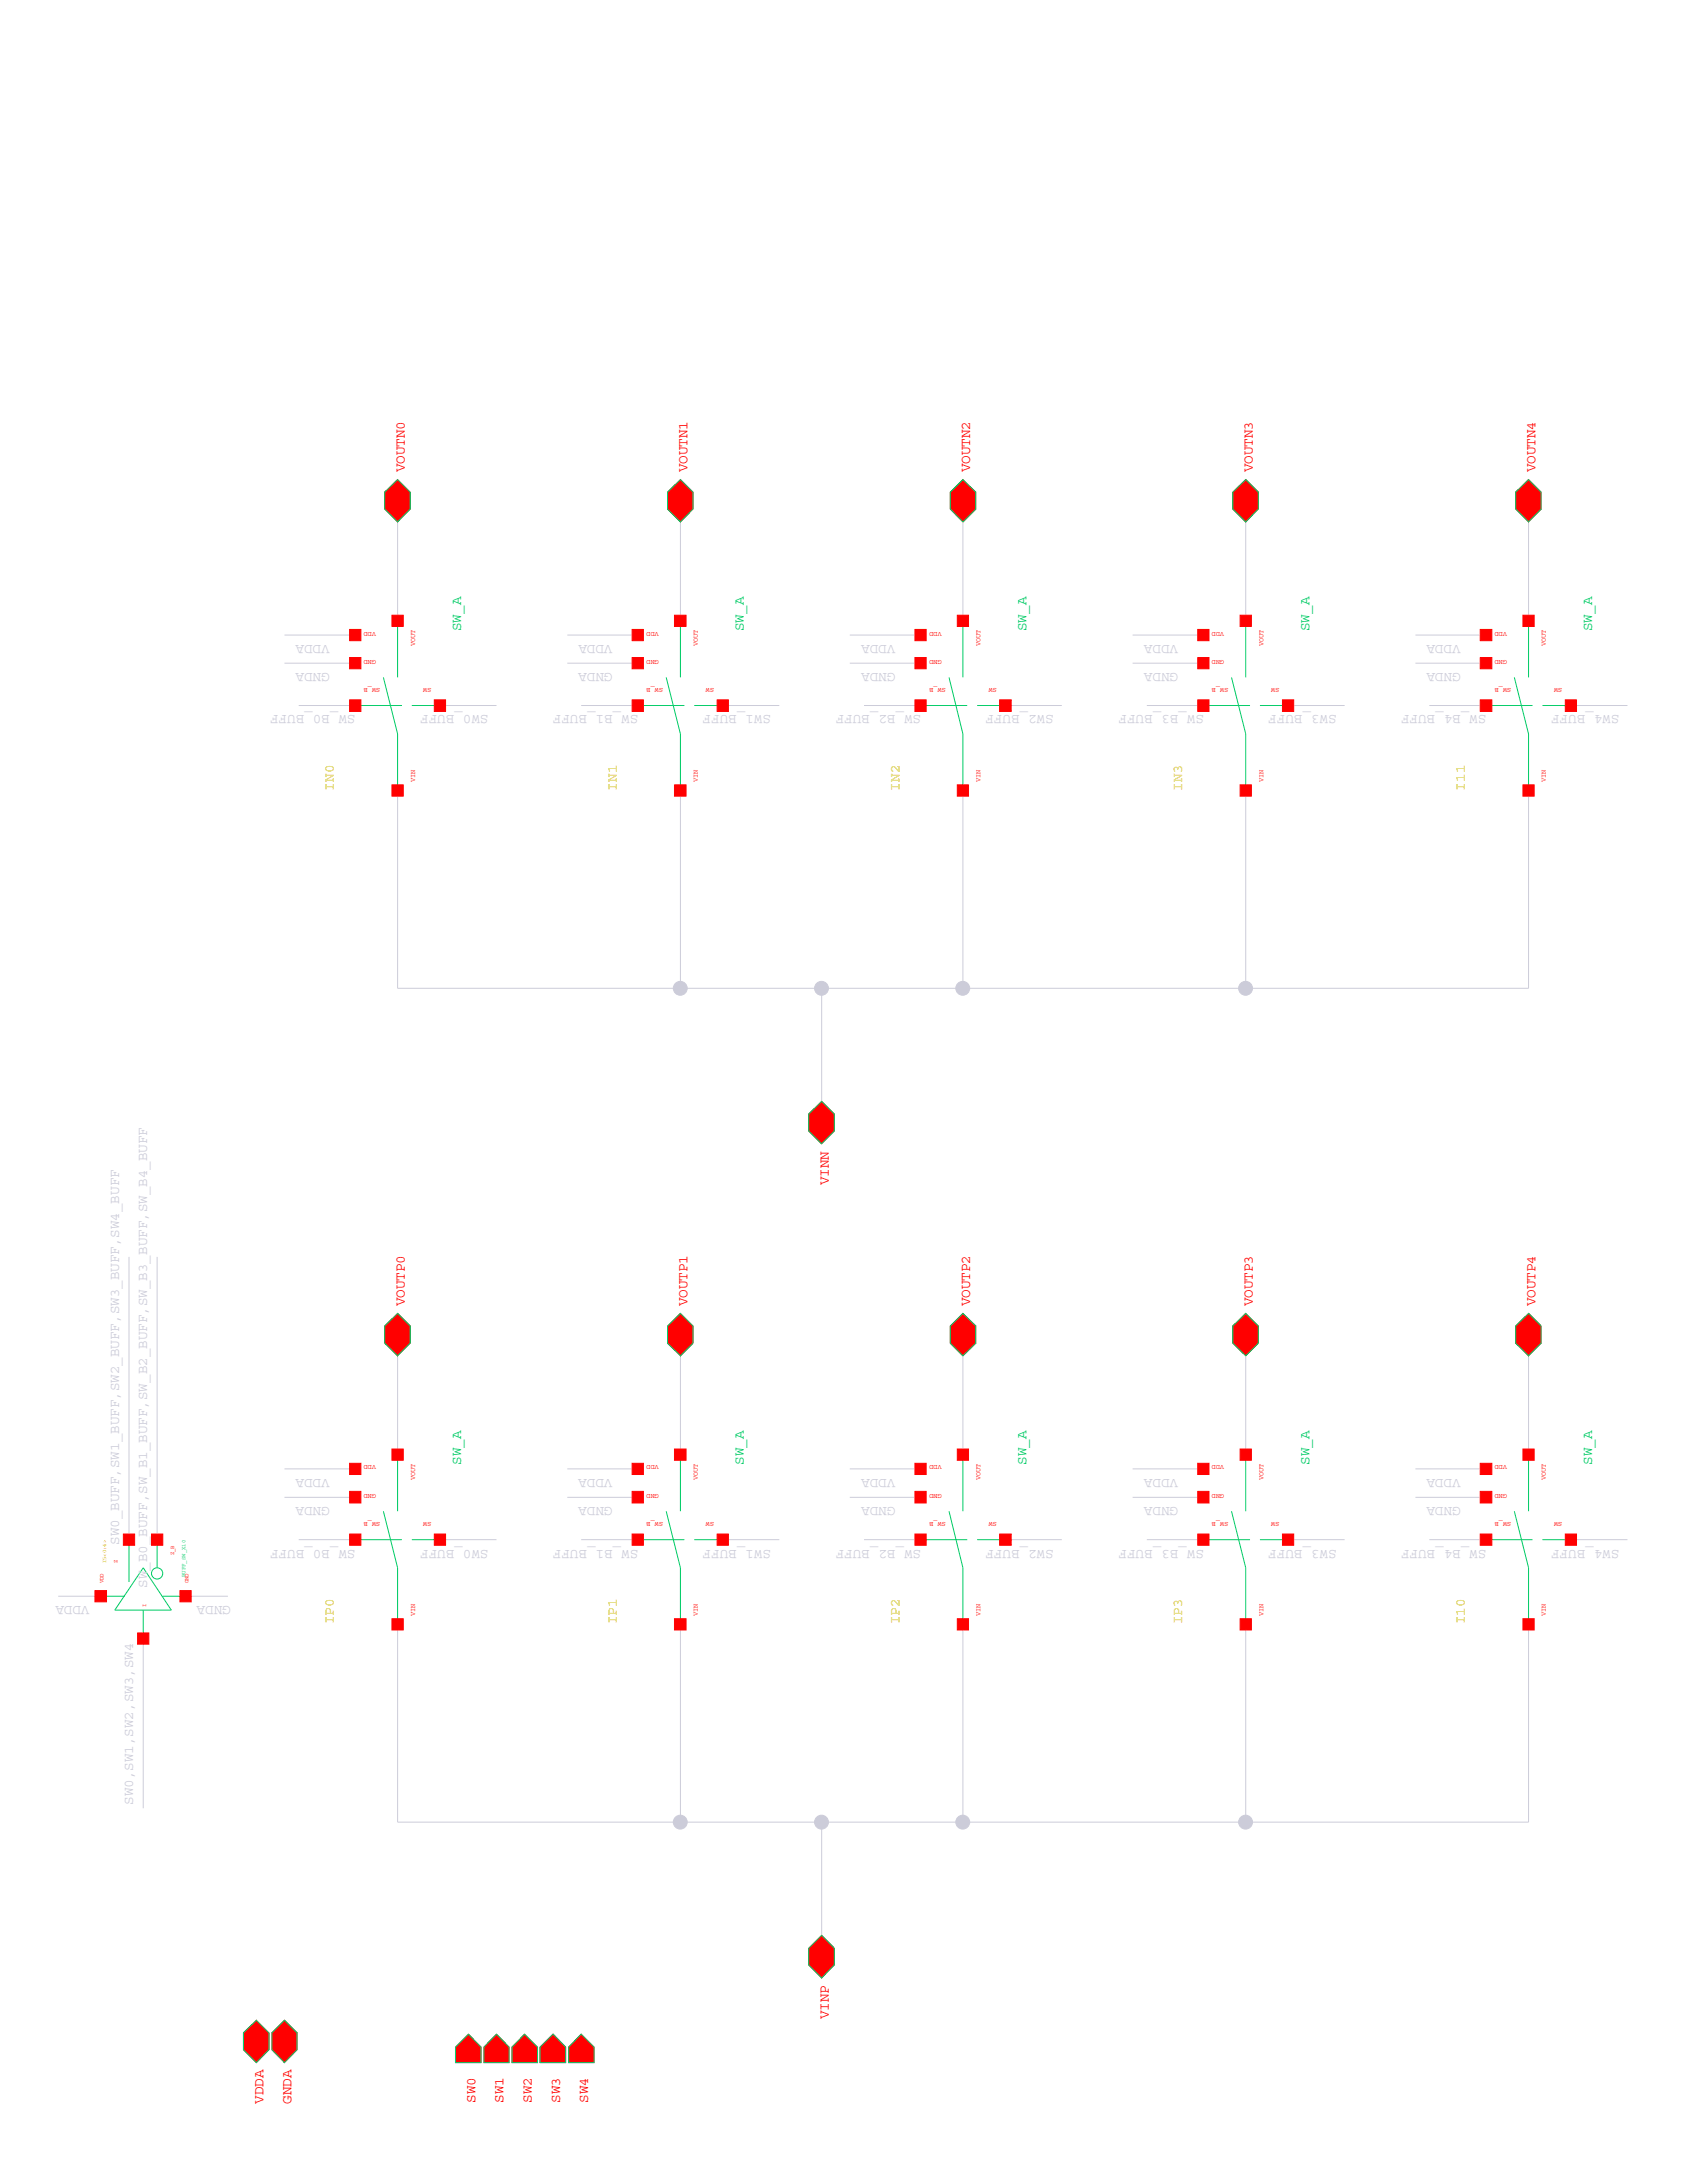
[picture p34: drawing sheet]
<svg xmlns="http://www.w3.org/2000/svg" width="216mm" height="279mm" viewBox="0 0 216 279" stroke-linecap="round" stroke-linejoin="round" font-family="sans-serif">
<defs><g id="words">
<g font-size="1.8" fill="#f00">
<text x="51.8" y="60.5" transform="rotate(-90 51.8 60.5)">VOUTN0</text>
<text x="88" y="60.5" transform="rotate(-90 88 60.5)">VOUTN1</text>
<text x="124.1" y="60.5" transform="rotate(-90 124.1 60.5)">VOUTN2</text>
<text x="160.3" y="60.5" transform="rotate(-90 160.3 60.5)">VOUTN3</text>
<text x="196.5" y="60.5" transform="rotate(-90 196.5 60.5)">VOUTN4</text>
<text x="106.1" y="151.7" transform="rotate(-90 106.1 151.7)">VINN</text>
<text x="51.8" y="167.2" transform="rotate(-90 51.8 167.2)">VOUTP0</text>
<text x="88" y="167.2" transform="rotate(-90 88 167.2)">VOUTP1</text>
<text x="124.1" y="167.2" transform="rotate(-90 124.1 167.2)">VOUTP2</text>
<text x="160.3" y="167.2" transform="rotate(-90 160.3 167.2)">VOUTP3</text>
<text x="196.5" y="167.2" transform="rotate(-90 196.5 167.2)">VOUTP4</text>
<text x="106.1" y="258.4" transform="rotate(-90 106.1 258.4)">VINP</text>
<text x="33.7" y="269.3" transform="rotate(-90 33.7 269.3)">VDDA</text>
<text x="37.3" y="269.3" transform="rotate(-90 37.3 269.3)">GNDA</text>
<text x="60.9" y="269.1" transform="rotate(-90 60.9 269.1)">SW0</text>
<text x="64.5" y="269.1" transform="rotate(-90 64.5 269.1)">SW1</text>
<text x="68.1" y="269.1" transform="rotate(-90 68.1 269.1)">SW2</text>
<text x="71.7" y="269.1" transform="rotate(-90 71.7 269.1)">SW3</text>
<text x="75.3" y="269.1" transform="rotate(-90 75.3 269.1)">SW4</text>
</g>
<g font-size="1.8" fill="#ccccd9">
<text x="42.2" y="82.6" transform="rotate(-180 42.2 82.6)">VDDA</text>
<text x="78.4" y="82.6" transform="rotate(-180 78.4 82.6)">VDDA</text>
<text x="114.6" y="82.6" transform="rotate(-180 114.6 82.6)">VDDA</text>
<text x="150.8" y="82.6" transform="rotate(-180 150.8 82.6)">VDDA</text>
<text x="186.9" y="82.6" transform="rotate(-180 186.9 82.6)">VDDA</text>
<text x="42.2" y="86.1" transform="rotate(-180 42.2 86.1)">GNDA</text>
<text x="78.4" y="86.1" transform="rotate(-180 78.4 86.1)">GNDA</text>
<text x="114.6" y="86.1" transform="rotate(-180 114.6 86.1)">GNDA</text>
<text x="150.8" y="86.1" transform="rotate(-180 150.8 86.1)">GNDA</text>
<text x="186.9" y="86.1" transform="rotate(-180 186.9 86.1)">GNDA</text>
<text x="45.5" y="91.6" transform="rotate(-180 45.5 91.6)">SW_B0_BUFF</text>
<text x="62.5" y="91.6" transform="rotate(-180 62.5 91.6)">SW0_BUFF</text>
<text x="81.7" y="91.6" transform="rotate(-180 81.7 91.6)">SW_B1_BUFF</text>
<text x="98.7" y="91.6" transform="rotate(-180 98.7 91.6)">SW1_BUFF</text>
<text x="117.9" y="91.6" transform="rotate(-180 117.9 91.6)">SW_B2_BUFF</text>
<text x="134.9" y="91.6" transform="rotate(-180 134.9 91.6)">SW2_BUFF</text>
<text x="154.1" y="91.6" transform="rotate(-180 154.1 91.6)">SW_B3_BUFF</text>
<text x="171.1" y="91.6" transform="rotate(-180 171.1 91.6)">SW3_BUFF</text>
<text x="190.2" y="91.6" transform="rotate(-180 190.2 91.6)">SW_B4_BUFF</text>
<text x="207.3" y="91.6" transform="rotate(-180 207.3 91.6)">SW4_BUFF</text>
<text x="42.2" y="189.3" transform="rotate(-180 42.2 189.3)">VDDA</text>
<text x="78.4" y="189.3" transform="rotate(-180 78.4 189.3)">VDDA</text>
<text x="114.6" y="189.3" transform="rotate(-180 114.6 189.3)">VDDA</text>
<text x="150.8" y="189.3" transform="rotate(-180 150.8 189.3)">VDDA</text>
<text x="186.9" y="189.3" transform="rotate(-180 186.9 189.3)">VDDA</text>
<text x="15.2" y="197.7" transform="rotate(-90 15.2 197.7)">SW0_BUFF,SW1_BUFF,SW2_BUFF,SW3_BUFF,SW4_BUFF</text>
<text x="42.2" y="192.9" transform="rotate(-180 42.2 192.9)">GNDA</text>
<text x="78.4" y="192.9" transform="rotate(-180 78.4 192.9)">GNDA</text>
<text x="114.6" y="192.9" transform="rotate(-180 114.6 192.9)">GNDA</text>
<text x="150.8" y="192.9" transform="rotate(-180 150.8 192.9)">GNDA</text>
<text x="186.9" y="192.9" transform="rotate(-180 186.9 192.9)">GNDA</text>
<text x="18.8" y="203.2" transform="rotate(-90 18.8 203.2)">SW_B0_BUFF,SW_B1_BUFF,SW_B2_BUFF,SW_B3_BUFF,SW_B4_BUFF</text>
<text x="45.5" y="198.3" transform="rotate(-180 45.5 198.3)">SW_B0_BUFF</text>
<text x="62.5" y="198.3" transform="rotate(-180 62.5 198.3)">SW0_BUFF</text>
<text x="81.7" y="198.3" transform="rotate(-180 81.7 198.3)">SW_B1_BUFF</text>
<text x="98.7" y="198.3" transform="rotate(-180 98.7 198.3)">SW1_BUFF</text>
<text x="117.9" y="198.3" transform="rotate(-180 117.9 198.3)">SW_B2_BUFF</text>
<text x="134.9" y="198.3" transform="rotate(-180 134.9 198.3)">SW2_BUFF</text>
<text x="154.1" y="198.3" transform="rotate(-180 154.1 198.3)">SW_B3_BUFF</text>
<text x="171.1" y="198.3" transform="rotate(-180 171.1 198.3)">SW3_BUFF</text>
<text x="190.2" y="198.3" transform="rotate(-180 190.2 198.3)">SW_B4_BUFF</text>
<text x="207.3" y="198.3" transform="rotate(-180 207.3 198.3)">SW4_BUFF</text>
<text x="11.5" y="205.6" transform="rotate(-180 11.5 205.6)">VDDA</text>
<text x="29.5" y="205.6" transform="rotate(-180 29.5 205.6)">GNDA</text>
<text x="17.1" y="231" transform="rotate(-90 17.1 231)">SW0,SW1,SW2,SW3,SW4</text>
</g>
<g font-size="1.8" fill="#0c6">
<text x="59" y="80.8" transform="rotate(-90 59 80.8)">SW_A</text>
<text x="95.2" y="80.8" transform="rotate(-90 95.2 80.8)">SW_A</text>
<text x="131.4" y="80.8" transform="rotate(-90 131.4 80.8)">SW_A</text>
<text x="167.6" y="80.8" transform="rotate(-90 167.6 80.8)">SW_A</text>
<text x="203.8" y="80.8" transform="rotate(-90 203.8 80.8)">SW_A</text>
<text x="59" y="187.5" transform="rotate(-90 59 187.5)">SW_A</text>
<text x="95.2" y="187.5" transform="rotate(-90 95.2 187.5)">SW_A</text>
<text x="131.4" y="187.5" transform="rotate(-90 131.4 187.5)">SW_A</text>
<text x="167.6" y="187.5" transform="rotate(-90 167.6 187.5)">SW_A</text>
<text x="203.8" y="187.5" transform="rotate(-90 203.8 187.5)">SW_A</text>
</g>
<g font-size="1.8" fill="#d9cc00">
<text x="42.7" y="101.2" transform="rotate(-90 42.7 101.2)">IN0</text>
<text x="78.9" y="101.2" transform="rotate(-90 78.9 101.2)">IN1</text>
<text x="115.1" y="101.2" transform="rotate(-90 115.1 101.2)">IN2</text>
<text x="151.3" y="101.2" transform="rotate(-90 151.3 101.2)">IN3</text>
<text x="187.5" y="101.2" transform="rotate(-90 187.5 101.2)">I11</text>
<text x="42.7" y="207.9" transform="rotate(-90 42.7 207.9)">IP0</text>
<text x="78.9" y="207.9" transform="rotate(-90 78.9 207.9)">IP1</text>
<text x="115.1" y="207.9" transform="rotate(-90 115.1 207.9)">IP2</text>
<text x="151.3" y="207.9" transform="rotate(-90 151.3 207.9)">IP3</text>
<text x="187.5" y="207.9" transform="rotate(-90 187.5 207.9)">I10</text>
</g>
<g font-size=".9" fill="#f00">
<text x="48.1" y="80.8" transform="rotate(-180 48.1 80.8)">VDD</text>
<text x="53.1" y="82.7" transform="rotate(-90 53.1 82.7)">VOUT</text>
<text x="84.3" y="80.8" transform="rotate(-180 84.3 80.8)">VDD</text>
<text x="89.3" y="82.7" transform="rotate(-90 89.3 82.7)">VOUT</text>
<text x="120.5" y="80.8" transform="rotate(-180 120.5 80.8)">VDD</text>
<text x="125.5" y="82.7" transform="rotate(-90 125.5 82.7)">VOUT</text>
<text x="156.7" y="80.8" transform="rotate(-180 156.7 80.8)">VDD</text>
<text x="161.7" y="82.7" transform="rotate(-90 161.7 82.7)">VOUT</text>
<text x="192.9" y="80.8" transform="rotate(-180 192.9 80.8)">VDD</text>
<text x="197.8" y="82.7" transform="rotate(-90 197.8 82.7)">VOUT</text>
<text x="48.1" y="84.4" transform="rotate(-180 48.1 84.4)">GND</text>
<text x="48.7" y="88.1" transform="rotate(-180 48.7 88.1)">SW_B</text>
<text x="55.2" y="88.1" transform="rotate(-180 55.2 88.1)">SW</text>
<text x="84.3" y="84.4" transform="rotate(-180 84.3 84.4)">GND</text>
<text x="84.9" y="88.1" transform="rotate(-180 84.9 88.1)">SW_B</text>
<text x="91.4" y="88.1" transform="rotate(-180 91.4 88.1)">SW</text>
<text x="120.5" y="84.4" transform="rotate(-180 120.5 84.4)">GND</text>
<text x="121.1" y="88.1" transform="rotate(-180 121.1 88.1)">SW_B</text>
<text x="127.6" y="88.1" transform="rotate(-180 127.6 88.1)">SW</text>
<text x="156.7" y="84.4" transform="rotate(-180 156.7 84.4)">GND</text>
<text x="157.2" y="88.1" transform="rotate(-180 157.2 88.1)">SW_B</text>
<text x="163.7" y="88.1" transform="rotate(-180 163.7 88.1)">SW</text>
<text x="192.9" y="84.4" transform="rotate(-180 192.9 84.4)">GND</text>
<text x="193.4" y="88.1" transform="rotate(-180 193.4 88.1)">SW_B</text>
<text x="199.9" y="88.1" transform="rotate(-180 199.9 88.1)">SW</text>
<text x="53.1" y="100.1" transform="rotate(-90 53.1 100.1)">VIN</text>
<text x="89.3" y="100.1" transform="rotate(-90 89.3 100.1)">VIN</text>
<text x="125.5" y="100.1" transform="rotate(-90 125.5 100.1)">VIN</text>
<text x="161.7" y="100.1" transform="rotate(-90 161.7 100.1)">VIN</text>
<text x="197.8" y="100.1" transform="rotate(-90 197.8 100.1)">VIN</text>
<text x="48.1" y="191.2" transform="rotate(-180 48.1 191.2)">GND</text>
<text x="48.1" y="187.6" transform="rotate(-180 48.1 187.6)">VDD</text>
<text x="53.1" y="189.4" transform="rotate(-90 53.1 189.4)">VOUT</text>
<text x="84.3" y="191.2" transform="rotate(-180 84.3 191.2)">GND</text>
<text x="84.3" y="187.6" transform="rotate(-180 84.3 187.6)">VDD</text>
<text x="89.3" y="189.4" transform="rotate(-90 89.3 189.4)">VOUT</text>
<text x="120.5" y="191.2" transform="rotate(-180 120.5 191.2)">GND</text>
<text x="120.5" y="187.6" transform="rotate(-180 120.5 187.6)">VDD</text>
<text x="125.5" y="189.4" transform="rotate(-90 125.5 189.4)">VOUT</text>
<text x="156.7" y="191.2" transform="rotate(-180 156.7 191.2)">GND</text>
<text x="156.7" y="187.6" transform="rotate(-180 156.7 187.6)">VDD</text>
<text x="161.7" y="189.4" transform="rotate(-90 161.7 189.4)">VOUT</text>
<text x="192.9" y="191.2" transform="rotate(-180 192.9 191.2)">GND</text>
<text x="192.9" y="187.6" transform="rotate(-180 192.9 187.6)">VDD</text>
<text x="197.8" y="189.4" transform="rotate(-90 197.8 189.4)">VOUT</text>
<text x="48.7" y="194.8" transform="rotate(-180 48.7 194.8)">SW_B</text>
<text x="55.2" y="194.8" transform="rotate(-180 55.2 194.8)">SW</text>
<text x="84.9" y="194.8" transform="rotate(-180 84.9 194.8)">SW_B</text>
<text x="91.4" y="194.8" transform="rotate(-180 91.4 194.8)">SW</text>
<text x="121.1" y="194.8" transform="rotate(-180 121.1 194.8)">SW_B</text>
<text x="127.6" y="194.8" transform="rotate(-180 127.6 194.8)">SW</text>
<text x="157.2" y="194.8" transform="rotate(-180 157.2 194.8)">SW_B</text>
<text x="163.7" y="194.8" transform="rotate(-180 163.7 194.8)">SW</text>
<text x="193.4" y="194.8" transform="rotate(-180 193.4 194.8)">SW_B</text>
<text x="199.9" y="194.8" transform="rotate(-180 199.9 194.8)">SW</text>
<text x="53.1" y="206.8" transform="rotate(-90 53.1 206.8)">VIN</text>
<text x="89.3" y="206.8" transform="rotate(-90 89.3 206.8)">VIN</text>
<text x="125.5" y="206.8" transform="rotate(-90 125.5 206.8)">VIN</text>
<text x="161.7" y="206.8" transform="rotate(-90 161.7 206.8)">VIN</text>
<text x="197.8" y="206.8" transform="rotate(-90 197.8 206.8)">VIN</text>
</g>
<g font-size=".7" fill="#f00">
<text x="13.2" y="202.6" transform="rotate(-90 13.2 202.6)">VDD</text>
<text x="15" y="200" transform="rotate(-90 15 200)">Z</text>
<text x="22.3" y="199.1" transform="rotate(-90 22.3 199.1)">Z_B</text>
<text x="24.1" y="202.6" transform="rotate(-90 24.1 202.6)">GND</text>
<text x="18.7" y="205.7" transform="rotate(-90 18.7 205.7)">I</text>
</g>
<text font-size=".7" fill="#d9cc00" x="13.6" y="200.1" transform="rotate(-90 13.6 200.1)">I5&lt;0:4&gt;</text>
<text font-size=".7" fill="#0c6" x="23.7" y="201.8" transform="rotate(-90 23.7 201.8)">BUFF_SW_X10</text>
</g></defs>
<g fill="none" stroke="#0c6" stroke-width=".13">
<path d="M49.2 63l1.7-1.6 1.6 1.6v2.2l-1.6 1.6-1.7-1.6zM50.9 79.5v7.2M85.4 63l1.7-1.6 1.6 1.6v2.2l-1.6 1.6-1.7-1.6zM87.1 79.5v7.2M121.6 63l1.6-1.6 1.7 1.6v2.2l-1.7 1.6-1.6-1.6zM123.2 79.5v7.2M157.8 63l1.6-1.6 1.6 1.6v2.2l-1.6 1.6-1.6-1.6zM159.4 79.5v7.2M194 63l1.6-1.6 1.6 1.6v2.2l-1.6 1.6-1.6-1.6zM195.6 79.5v7.2M45.5 90.3h5.9M49.1 86.7l1.8 7.2v7.3"/>
<path d="M52.7 90.3h3.6M81.6 90.3h6M85.3 86.7l1.8 7.2v7.3M88.9 90.3h3.6M117.8 90.3h6M121.5 86.7l1.7 7.2v7.3M125.1 90.3h3.6M154 90.3h6M157.6 86.7l1.8 7.2v7.3M161.2 90.3h3.6M190.2 90.3h5.9M193.8 86.7l1.8 7.2v7.3"/>
<path d="M197.4 90.3h3.6M103.5 142.6l1.7-1.6 1.6 1.6v2.2l-1.6 1.6-1.7-1.6zM49.2 169.7l1.7-1.6 1.6 1.6v2.2l-1.6 1.6-1.7-1.6zM85.4 169.7l1.7-1.6 1.6 1.6v2.2l-1.6 1.6-1.7-1.6zM121.6 169.7l1.6-1.6 1.7 1.6v2.2l-1.7 1.6-1.6-1.6zM157.8 169.7l1.6-1.6 1.6 1.6v2.2l-1.6 1.6-1.6-1.6zM194 169.7l1.6-1.6 1.6 1.6v2.2l-1.6 1.6-1.6-1.6zM16.5 197.1v5.4M20.1 197.1v3.6M45.5 197.1h5.9M49.1 193.4l1.8 7.3v7.2M50.9 186.2v7.2"/>
<path d="M52.7 197.1h3.6M81.6 197.1h6M85.3 193.4l1.8 7.3v7.2M87.1 186.2v7.2M88.9 197.1h3.6M117.8 197.1h6M121.5 193.4l1.7 7.3v7.2M123.2 186.2v7.2M125.1 197.1h3.6M154 197.1h6M157.6 193.4l1.8 7.3v7.2M159.4 186.2v7.2"/>
<path d="M161.2 197.1h3.6M190.2 197.1h5.9M193.8 193.4l1.8 7.3v7.2M195.6 186.2v7.2M197.4 197.1h3.6M12.9 204.3h3.1M18.3 206.1v3.6M18.3 200.7l3.6 5.4h-7.2zM20.8 204.3h2.9M105.2 247.7l1.6 1.6v2.2l-1.6 1.7-1.7-1.7v-2.2zM31.2 260.2l1.6-1.6 1.6 1.6v2.1l-1.6 1.7-1.6-1.7zM34.8 260.2l1.6-1.6 1.6 1.6v2.1l-1.6 1.7-1.6-1.7z"/>
<path d="M58.3 262l1.6-1.6 1.7 1.6v2h-3.3zM63.5 260.4l1.7 1.6v2h-3.3v-2zM67.1 260.4l1.7 1.6v2h-3.3v-2zM70.8 260.4l1.6 1.6v2h-3.3v-2zM74.4 260.4l1.6 1.6v2h-3.2v-2z"/>
<circle cx="20.1" cy="201.4" r=".72"/>
</g>
<g fill="none" stroke="#ccccd9" stroke-width=".13">
<path d="M50.9 65v14.5M87.1 65v14.5M123.2 65v14.5M159.4 65v14.5M195.6 65v14.5M36.4 81.3h9.1M36.4 84.9h9.1M38.2 90.3h7.3M56.3 90.3h7.2M72.6 84.9h9M72.6 81.3h9M74.4 90.3h7.2"/>
<path d="M92.5 90.3h7.2M108.8 81.3h9M108.8 84.9h9M110.6 90.3h7.2M128.7 90.3h7.2M144.9 81.3h9.1M144.9 84.9h9.1M146.8 90.3h7.2M164.8 90.3h7.3M181.1 84.9h9.1M181.1 81.3h9.1M182.9 90.3h7.3"/>
<path d="M201 90.3h7.3M50.9 101.2v25.3h54.3M87.1 101.2v25.3M123.2 101.2v25.3M159.4 101.2v25.3M195.6 101.2v25.3h-36.2M105.2 126.5v16.3M105.2 126.5h54.2M16.5 160.9v36.2M20.1 160.9v36.2M50.9 171.7v14.5M87.1 171.7v14.5"/>
<path d="M123.2 171.7v14.5M159.4 171.7v14.5M195.6 171.7v14.5M36.4 191.6h9.1M36.4 188h9.1M38.2 197.1h7.3M56.3 197.1h7.2M72.6 191.6h9M72.6 188h9M74.4 197.1h7.2M92.5 197.1h7.2M108.8 191.6h9"/>
<path d="M108.8 188h9M110.6 197.1h7.2M128.7 197.1h7.2M144.9 191.6h9.1M144.9 188h9.1M146.8 197.1h7.2M164.8 197.1h7.3M181.1 191.6h9.1M181.1 188h9.1M182.9 197.1h7.3M201 197.1h7.3M7.5 204.3h5.4"/>
<path d="M18.3 209.7v21.7M23.7 204.3h5.5M50.9 207.9v25.3h144.7v-25.3M87.1 207.9v25.3M123.2 207.9v25.3M159.4 207.9v25.3M105.2 233.2v16.3"/>
</g>
<g fill="#ccccd9" stroke="#ccccd9" stroke-width=".13">
<circle cx="159.4" cy="233.2" r=".89"/>
<circle cx="87.1" cy="233.2" r=".89"/>
<circle cx="123.2" cy="233.2" r=".89"/>
<circle cx="105.1" cy="233.2" r=".89"/>
<circle cx="159.4" cy="126.5" r=".89"/>
<circle cx="123.2" cy="126.5" r=".89"/>
<circle cx="87.1" cy="126.5" r=".89"/>
<circle cx="105.1" cy="126.5" r=".89"/>
</g>
<g fill="#f00" stroke="#f00" stroke-width=".13">
<path d="M194 169.7l1.6-1.6 1.6 1.6v2.2l-1.6 1.6-1.6-1.6z"/>
<path d="M194 63l1.6-1.6 1.6 1.6v2.2l-1.6 1.6-1.6-1.6z"/>
<path d="M194.9 207.2h1.4v1.4h-1.4z"/>
<path d="M200.3 196.3h1.5v1.5h-1.5z"/>
<path d="M189.4 196.3h1.5v1.5h-1.5z"/>
<path d="M189.4 190.9h1.5v1.5h-1.5z"/>
<path d="M189.4 187.3h1.5v1.4h-1.5z"/>
<path d="M194.9 185.5h1.4v1.4h-1.4z"/>
<path d="M194.9 100.5h1.4v1.4h-1.4z"/>
<path d="M200.3 89.6h1.5v1.5h-1.5z"/>
<path d="M189.4 89.6h1.5v1.5h-1.5z"/>
<path d="M189.4 84.2h1.5v1.4h-1.5z"/>
<path d="M189.4 80.6h1.5v1.4h-1.5z"/>
<path d="M194.9 78.7h1.4v1.5h-1.4z"/>
<path d="M157.8 169.7l1.6-1.6 1.6 1.6v2.2l-1.6 1.6-1.6-1.6z"/>
<path d="M157.8 63l1.6-1.6 1.6 1.6v2.2l-1.6 1.6-1.6-1.6z"/>
<path d="M158.7 207.2h1.4v1.4h-1.4z"/>
<path d="M164.1 196.3h1.5v1.5h-1.5z"/>
<path d="M153.3 196.3h1.4v1.5h-1.4z"/>
<path d="M153.3 190.9h1.4v1.5h-1.4z"/>
<path d="M153.3 187.3h1.4v1.4h-1.4z"/>
<path d="M158.7 185.5h1.4v1.4h-1.4z"/>
<path d="M158.7 100.5h1.4v1.4h-1.4z"/>
<path d="M164.1 89.6h1.5v1.5h-1.5z"/>
<path d="M153.3 89.6h1.4v1.5h-1.4z"/>
<path d="M153.3 84.2h1.4v1.4h-1.4z"/>
<path d="M153.3 80.6h1.4v1.4h-1.4z"/>
<path d="M158.7 78.7h1.4v1.5h-1.4z"/>
<path d="M121.6 169.7l1.6-1.6 1.7 1.6v2.2l-1.7 1.6-1.6-1.6z"/>
<path d="M121.6 63l1.6-1.6 1.7 1.6v2.2l-1.7 1.6-1.6-1.6z"/>
<path d="M122.5 207.2h1.5v1.4h-1.5z"/>
<path d="M127.9 196.3h1.5v1.5h-1.5z"/>
<path d="M117.1 196.3h1.4v1.5h-1.4z"/>
<path d="M117.1 190.9h1.4v1.5h-1.4z"/>
<path d="M117.1 187.3h1.4v1.4h-1.4z"/>
<path d="M122.5 185.5h1.5v1.4h-1.5z"/>
<path d="M122.5 100.5h1.5v1.4h-1.5z"/>
<path d="M127.9 89.6h1.5v1.5h-1.5z"/>
<path d="M117.1 89.6h1.4v1.5h-1.4z"/>
<path d="M117.1 84.2h1.4v1.4h-1.4z"/>
<path d="M117.1 80.6h1.4v1.4h-1.4z"/>
<path d="M122.5 78.7h1.5v1.5h-1.5z"/>
<path d="M103.5 249.3l1.7-1.6 1.6 1.6v2.2l-1.6 1.7-1.7-1.7z"/>
<path d="M103.5 142.6l1.7-1.6 1.6 1.6v2.2l-1.6 1.6-1.7-1.6z"/>
<path d="M85.4 169.7l1.7-1.6 1.6 1.6v2.2l-1.6 1.6-1.7-1.6z"/>
<path d="M85.4 63l1.7-1.6 1.6 1.6v2.2l-1.6 1.6-1.7-1.6z"/>
<path d="M86.3 207.2h1.5v1.4h-1.5z"/>
<path d="M91.8 196.3h1.4v1.5h-1.4z"/>
<path d="M80.9 196.3h1.4v1.5h-1.4z"/>
<path d="M80.9 190.9h1.4v1.5h-1.4z"/>
<path d="M80.9 187.3h1.4v1.4h-1.4z"/>
<path d="M86.3 185.5h1.5v1.4h-1.5z"/>
<path d="M86.3 100.5h1.5v1.4h-1.5z"/>
<path d="M91.8 89.6h1.4v1.5h-1.4z"/>
<path d="M80.9 89.6h1.4v1.5h-1.4z"/>
<path d="M80.9 84.2h1.4v1.4h-1.4z"/>
<path d="M80.9 80.6h1.4v1.4h-1.4z"/>
<path d="M86.3 78.7h1.5v1.5h-1.5z"/>
<path d="M74.4 260.3l1.6 1.7v2h-3.2v-2z"/>
<path d="M69.1 262l1.7-1.7 1.6 1.7v2h-3.3z"/>
<path d="M67.1 260.3l1.7 1.7v2h-3.3v-2z"/>
<path d="M63.5 260.3l1.7 1.7v2h-3.3v-2z"/>
<path d="M58.3 262l1.6-1.7 1.7 1.7v2h-3.3z"/>
<path d="M49.2 169.7l1.7-1.6 1.6 1.6v2.2l-1.6 1.6-1.7-1.6z"/>
<path d="M49.2 63l1.7-1.6 1.6 1.6v2.2l-1.6 1.6-1.7-1.6z"/>
<path d="M50.2 207.2h1.4v1.4h-1.4z"/>
<path d="M55.6 196.3h1.4v1.5h-1.4z"/>
<path d="M44.7 196.3h1.5v1.5h-1.5z"/>
<path d="M44.7 190.9h1.5v1.5h-1.5z"/>
<path d="M44.7 187.3h1.5v1.4h-1.5z"/>
<path d="M50.2 185.5h1.4v1.4h-1.4z"/>
<path d="M50.2 100.5h1.4v1.4h-1.4z"/>
<path d="M55.6 89.6h1.4v1.5h-1.4z"/>
<path d="M44.7 89.6h1.5v1.5h-1.5z"/>
<path d="M44.7 84.2h1.5v1.4h-1.5z"/>
<path d="M44.7 80.6h1.5v1.4h-1.5z"/>
<path d="M50.2 78.7h1.4v1.5h-1.4z"/>
<path d="M36.4 258.6l1.6 1.6v2.1l-1.6 1.7-1.6-1.7v-2.1z"/>
<path d="M31.2 260.2l1.6-1.6 1.6 1.6v2.1l-1.6 1.7-1.6-1.7z"/>
<path d="M17.6 209h1.4v1.4h-1.4z"/>
<path d="M23 203.6h1.5v1.4h-1.5z"/>
<path d="M12.1 203.6h1.5v1.4h-1.5z"/>
<path d="M19.4 196.3h1.4v1.5h-1.4z"/>
<path d="M15.8 196.3h1.4v1.5h-1.4z"/>
</g>
<use href="#words"/>
</svg>
